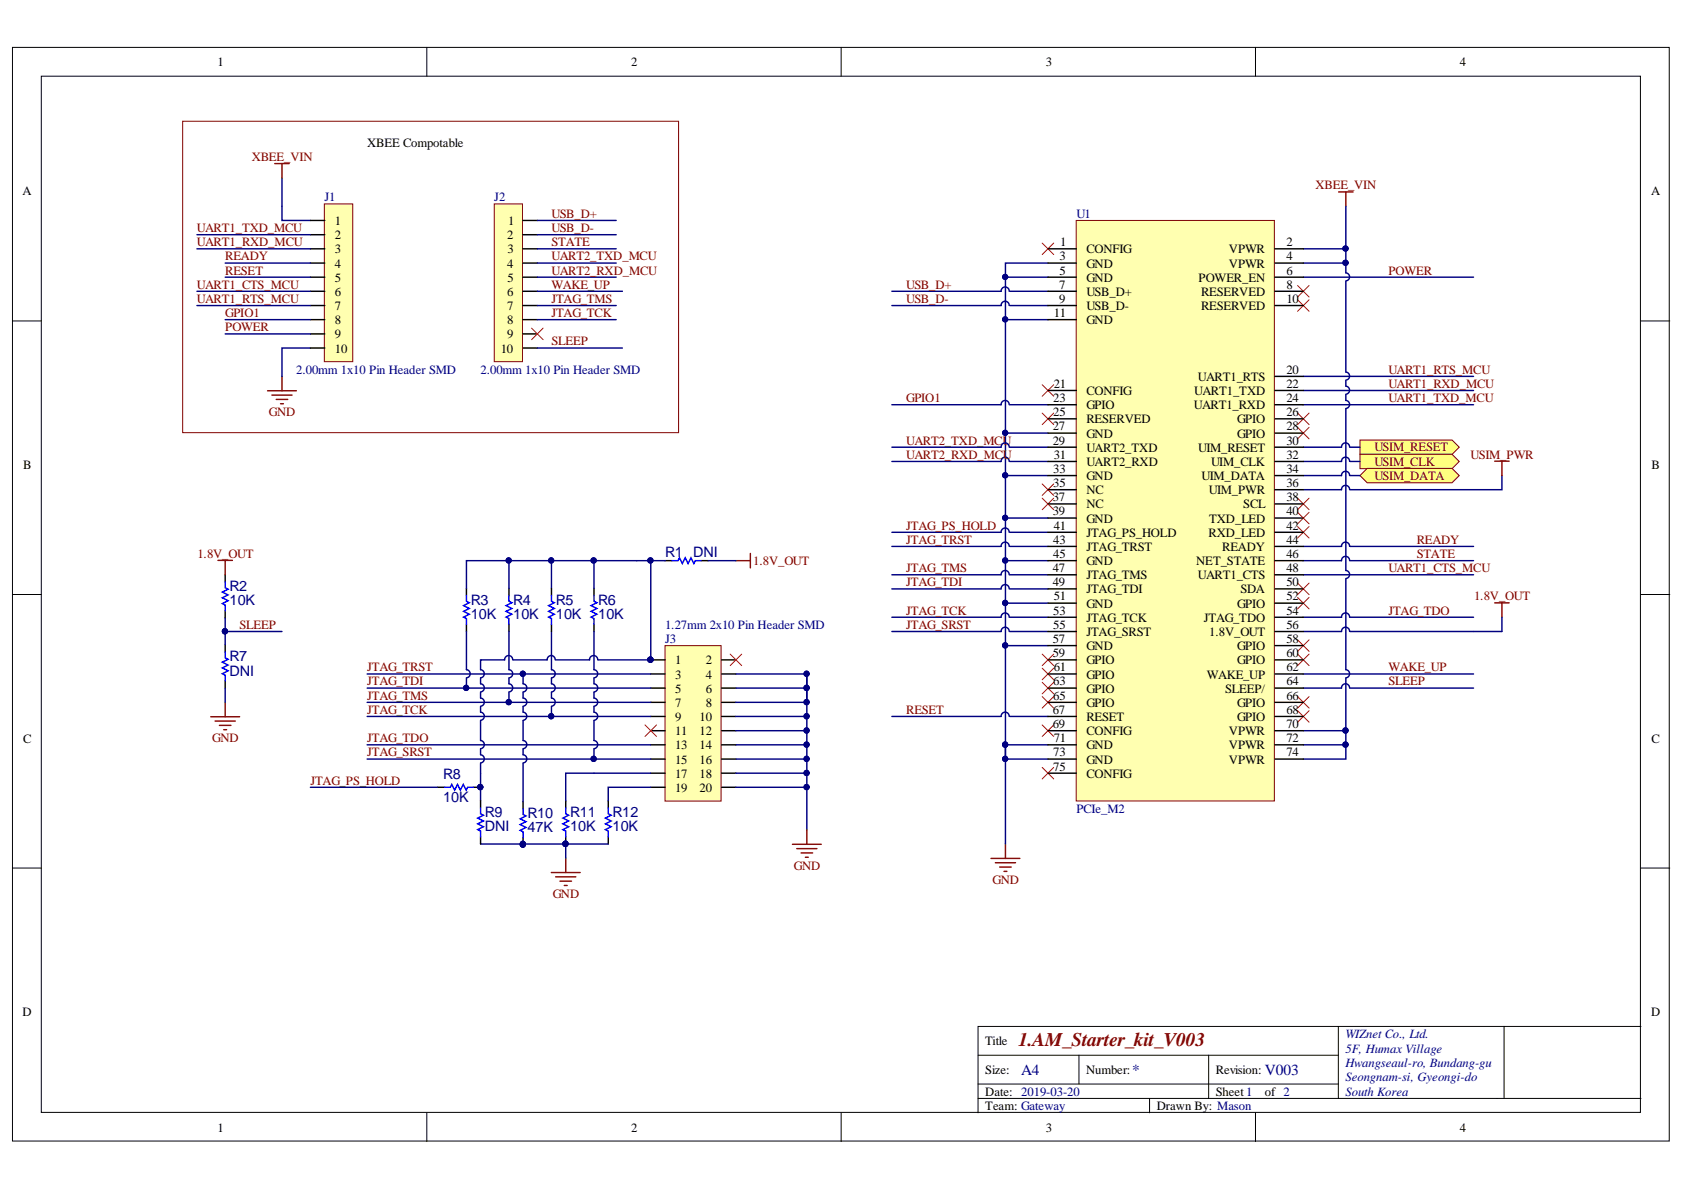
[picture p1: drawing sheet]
<svg xmlns="http://www.w3.org/2000/svg" width="297mm" height="210mm" viewBox="0 0 297 210" stroke-linecap="round" stroke-linejoin="round" font-family="sans-serif">
<defs><g id="words">
<text font-size="3.4" fill="#800000" x="179.6" y="184.4">1.AM_Starter_kit_V003</text>
<g font-size="2.7" fill="#000080">
<text x="180.1" y="189.6">A4</text>
<text x="199.7" y="189.6">*</text>
<text x="223.1" y="189.6">V003</text>
</g>
<g font-size="2.5" fill="#000080">
<text x="117.3" y="98.2">R1</text>
<text x="122.3" y="98.2">DNI</text>
<text x="40.5" y="104.2">R2</text>
<text x="40.5" y="106.8">10K</text>
<text x="83" y="106.6">R3</text>
<text x="90.5" y="106.6">R4</text>
<text x="98" y="106.6">R5</text>
<text x="105.5" y="106.6">R6</text>
<text x="83" y="109.2">10K</text>
<text x="90.5" y="109.2">10K</text>
<text x="98" y="109.2">10K</text>
<text x="105.5" y="109.2">10K</text>
<text x="40.5" y="116.6">R7</text>
<text x="40.5" y="119.2">DNI</text>
<text x="78.2" y="137.4">R8</text>
<text x="78.2" y="141.5">10K</text>
<text x="85.5" y="144.1">R9</text>
<text x="85.5" y="146.7">DNI</text>
<text x="93" y="144.2">R10</text>
<text x="93" y="146.8">47K</text>
<text x="100.6" y="144.1">R11</text>
<text x="100.6" y="146.7">10K</text>
<text x="108.1" y="144.1">R12</text>
<text x="108.1" y="146.7">10K</text>
</g>
<g font-size="2.2">
<text x="38.3" y="11.7">1</text>
<text x="111.3" y="11.7">2</text>
<text x="184.5" y="11.7">3</text>
<text x="257.5" y="11.7">4</text>
<text x="64.8" y="25.9">XBEE Compotable</text>
<text x="4" y="34.5">A</text>
<text x="291.2" y="34.5">A</text>
<text x="59.1" y="39.7">1</text>
<text x="89.6" y="39.7">1</text>
<text x="59.1" y="42.2">2</text>
<text x="59.1" y="44.7">3</text>
<text x="59.1" y="47.2">4</text>
<text x="89.4" y="42.2">2</text>
<text x="89.4" y="47.2">4</text>
<text x="89.5" y="44.7">3</text>
<text x="186.9" y="45.9">3</text>
<text x="187" y="43.4">1</text>
<text x="191.6" y="44.7">CONFIG</text>
<text x="191.6" y="47.2">GND</text>
<text x="216.8" y="44.7">VPWR</text>
<text x="216.8" y="47.2">VPWR</text>
<text x="226.9" y="43.4">2</text>
<text x="226.9" y="45.9">4</text>
<text x="59.1" y="49.7">5</text>
<text x="59.1" y="52.2">6</text>
<text x="89.4" y="52.2">6</text>
<text x="89.5" y="49.7">5</text>
<text x="186.8" y="50.9">7</text>
<text x="186.8" y="53.4">9</text>
<text x="186.9" y="48.4">5</text>
<text x="191.6" y="49.7">GND</text>
<text x="191.6" y="52.2">USB_D+</text>
<text x="211.4" y="49.7">POWER_EN</text>
<text x="211.8" y="52.2">RESERVED</text>
<text x="226.9" y="48.4">6</text>
<text x="226.9" y="50.9">8</text>
<text x="226.9" y="53.4">10</text>
<text x="59.1" y="54.7">7</text>
<text x="59.1" y="57.2">8</text>
<text x="59.1" y="59.7">9</text>
<text x="89.4" y="54.7">7</text>
<text x="89.4" y="57.2">8</text>
<text x="89.4" y="59.7">9</text>
<text x="185.9" y="55.9">11</text>
<text x="191.6" y="54.7">USB_D-</text>
<text x="191.6" y="57.2">GND</text>
<text x="211.8" y="54.7">RESERVED</text>
<text x="59.1" y="62.2">10</text>
<text x="88.3" y="62.2">10</text>
<text x="226.9" y="65.9">20</text>
<text x="185.8" y="70.9">23</text>
<text x="185.9" y="68.4">21</text>
<text x="191.6" y="69.7">CONFIG</text>
<text x="210.6" y="69.7">UART1_TXD</text>
<text x="211.3" y="67.2">UART1_RTS</text>
<text x="226.9" y="68.4">22</text>
<text x="226.9" y="70.9">24</text>
<text x="185.7" y="75.9">27</text>
<text x="185.8" y="73.4">25</text>
<text x="191.6" y="72.2">GPIO</text>
<text x="191.6" y="74.7">RESERVED</text>
<text x="191.6" y="77.2">GND</text>
<text x="210.6" y="72.2">UART1_RXD</text>
<text x="218.2" y="74.7">GPIO</text>
<text x="218.2" y="77.2">GPIO</text>
<text x="226.9" y="73.4">26</text>
<text x="226.9" y="75.9">28</text>
<text x="4.1" y="82.7">B</text>
<text x="185.7" y="78.4">29</text>
<text x="185.8" y="83.4">33</text>
<text x="185.9" y="80.9">31</text>
<text x="191.6" y="79.7">UART2_TXD</text>
<text x="191.6" y="82.2">UART2_RXD</text>
<text x="211.3" y="79.7">UIM_RESET</text>
<text x="213.6" y="82.2">UIM_CLK</text>
<text x="226.9" y="78.4">30</text>
<text x="226.9" y="80.9">32</text>
<text x="226.9" y="83.4">34</text>
<text x="291.3" y="82.7">B</text>
<text x="185.7" y="88.4">37</text>
<text x="185.8" y="85.9">35</text>
<text x="191.6" y="84.7">GND</text>
<text x="191.6" y="87.2">NC</text>
<text x="191.6" y="89.7">NC</text>
<text x="211.9" y="84.7">UIM_DATA</text>
<text x="213.2" y="87.2">UIM_PWR</text>
<text x="219.3" y="89.7">SCL</text>
<text x="226.9" y="85.9">36</text>
<text x="226.9" y="88.4">38</text>
<text x="185.7" y="90.9">39</text>
<text x="185.8" y="95.9">43</text>
<text x="185.9" y="93.4">41</text>
<text x="191.6" y="92.2">GND</text>
<text x="191.6" y="94.7">JTAG_PS_HOLD</text>
<text x="213.2" y="94.7">RXD_LED</text>
<text x="213.3" y="92.2">TXD_LED</text>
<text x="226.9" y="90.9">40</text>
<text x="226.9" y="93.4">42</text>
<text x="226.9" y="95.9">44</text>
<text x="185.7" y="100.9">47</text>
<text x="185.8" y="98.4">45</text>
<text x="191.6" y="97.2">JTAG_TRST</text>
<text x="191.6" y="99.7">GND</text>
<text x="211" y="99.7">NET_STATE</text>
<text x="215.6" y="97.2">READY</text>
<text x="226.9" y="98.4">46</text>
<text x="226.9" y="100.9">48</text>
<text x="185.7" y="103.4">49</text>
<text x="185.9" y="105.9">51</text>
<text x="191.6" y="102.2">JTAG_TMS</text>
<text x="191.6" y="104.7">JTAG_TDI</text>
<text x="191.6" y="107.2">GND</text>
<text x="211.3" y="102.2">UART1_CTS</text>
<text x="218.2" y="107.2">GPIO</text>
<text x="218.8" y="104.7">SDA</text>
<text x="226.9" y="103.4">50</text>
<text x="226.9" y="105.9">52</text>
<text x="185.7" y="113.4">57</text>
<text x="185.8" y="108.4">53</text>
<text x="185.8" y="110.9">55</text>
<text x="191.6" y="109.7">JTAG_TCK</text>
<text x="191.6" y="112.2">JTAG_SRST</text>
<text x="212.4" y="109.7">JTAG_TDO</text>
<text x="213.3" y="112.2">1.8V_OUT</text>
<text x="226.9" y="108.4">54</text>
<text x="226.9" y="110.9">56</text>
<text x="226.9" y="113.4">58</text>
<text x="119.1" y="117.2">1</text>
<text x="119.1" y="119.7">3</text>
<text x="124.5" y="117.2">2</text>
<text x="124.5" y="119.7">4</text>
<text x="185.7" y="115.9">59</text>
<text x="185.9" y="118.4">61</text>
<text x="191.6" y="114.7">GND</text>
<text x="191.6" y="117.2">GPIO</text>
<text x="191.6" y="119.7">GPIO</text>
<text x="212.9" y="119.7">WAKE_UP</text>
<text x="218.2" y="114.7">GPIO</text>
<text x="218.2" y="117.2">GPIO</text>
<text x="226.9" y="115.9">60</text>
<text x="226.9" y="118.4">62</text>
<text x="119.1" y="122.2">5</text>
<text x="119.1" y="124.7">7</text>
<text x="124.5" y="122.2">6</text>
<text x="124.5" y="124.7">8</text>
<text x="185.7" y="125.9">67</text>
<text x="185.8" y="120.9">63</text>
<text x="185.8" y="123.4">65</text>
<text x="191.6" y="122.2">GPIO</text>
<text x="191.6" y="124.7">GPIO</text>
<text x="216.1" y="122.2">SLEEP/</text>
<text x="218.2" y="124.7">GPIO</text>
<text x="226.9" y="120.9">64</text>
<text x="226.9" y="123.4">66</text>
<text x="226.9" y="125.9">68</text>
<text x="4.1" y="131">C</text>
<text x="119.1" y="127.2">9</text>
<text x="119.1" y="129.7">11</text>
<text x="123.4" y="127.2">10</text>
<text x="123.4" y="129.7">12</text>
<text x="185.7" y="128.4">69</text>
<text x="185.9" y="130.9">71</text>
<text x="191.6" y="127.2">RESET</text>
<text x="191.6" y="129.7">CONFIG</text>
<text x="216.8" y="129.7">VPWR</text>
<text x="218.2" y="127.2">GPIO</text>
<text x="226.9" y="128.4">70</text>
<text x="226.9" y="130.9">72</text>
<text x="291.3" y="131">C</text>
<text x="119.1" y="132.2">13</text>
<text x="119.1" y="134.7">15</text>
<text x="119.1" y="137.2">17</text>
<text x="123.4" y="132.2">14</text>
<text x="123.4" y="134.7">16</text>
<text x="123.4" y="137.2">18</text>
<text x="185.8" y="133.4">73</text>
<text x="185.8" y="135.9">75</text>
<text x="191.6" y="132.2">GND</text>
<text x="191.6" y="134.7">GND</text>
<text x="191.6" y="137.2">CONFIG</text>
<text x="216.8" y="132.2">VPWR</text>
<text x="216.8" y="134.7">VPWR</text>
<text x="226.9" y="133.4">74</text>
<text x="119.1" y="139.7">19</text>
<text x="123.4" y="139.7">20</text>
<text x="4" y="179.2">D</text>
<text x="291.2" y="179.2">D</text>
<text x="173.8" y="184.4">Title</text>
<text x="173.8" y="189.5">Size:</text>
<text x="191.6" y="189.5">Number:</text>
<text x="214.5" y="189.5">Revision:</text>
<text x="173.8" y="193.3">Date: 2019-03-20</text>
<text x="173.8" y="195.8">Team: Gateway</text>
<text x="204" y="195.8">Drawn By: Mason</text>
<text x="214.5" y="193.3">Sheet 1</text>
<text x="223.1" y="193.3">of 2</text>
<text x="38.3" y="199.6">1</text>
<text x="111.3" y="199.6">2</text>
<text x="184.5" y="199.6">3</text>
<text x="257.5" y="199.6">4</text>
</g>
<g font-size="2.2" fill="#800000">
<text x="44.4" y="28.4">XBEE_VIN</text>
<text x="232.1" y="33.4">XBEE_VIN</text>
<text x="34.7" y="40.9">UART1_TXD_MCU</text>
<text x="97.3" y="38.4">USB_D+</text>
<text x="97.3" y="40.9">USB_D-</text>
<text x="34.7" y="43.4">UART1_RXD_MCU</text>
<text x="39.7" y="45.9">READY</text>
<text x="97.3" y="43.4">STATE</text>
<text x="97.3" y="45.9">UART2_TXD_MCU</text>
<text x="34.7" y="50.9">UART1_CTS_MCU</text>
<text x="34.7" y="53.4">UART1_RTS_MCU</text>
<text x="39.7" y="48.4">RESET</text>
<text x="97.3" y="53.4">JTAG_TMS</text>
<text x="97.3" y="50.9">WAKE_UP</text>
<text x="97.3" y="48.4">UART2_RXD_MCU</text>
<text x="159.8" y="50.9">USB_D+</text>
<text x="159.8" y="53.4">USB_D-</text>
<text x="244.9" y="48.4">POWER</text>
<text x="39.7" y="58.4">POWER</text>
<text x="39.7" y="55.9">GPIO1</text>
<text x="97.3" y="55.9">JTAG_TCK</text>
<text x="97.3" y="60.9">SLEEP</text>
<text x="244.9" y="65.9">UART1_RTS_MCU</text>
<text x="159.8" y="70.9">GPIO1</text>
<text x="244.9" y="70.9">UART1_TXD_MCU</text>
<text x="244.9" y="68.4">UART1_RXD_MCU</text>
<text x="47.4" y="73.5">GND</text>
<text x="159.8" y="80.9">UART2_RXD_MCU</text>
<text x="159.8" y="78.4">UART2_TXD_MCU</text>
<text x="242.4" y="79.6">USIM_RESET</text>
<text x="242.4" y="82.1">USIM_CLK</text>
<text x="259.4" y="80.9">USIM_PWR</text>
<text x="242.4" y="84.6">USIM_DATA</text>
<text x="159.8" y="93.4">JTAG_PS_HOLD</text>
<text x="159.8" y="95.9">JTAG_TRST</text>
<text x="249.9" y="95.9">READY</text>
<text x="34.8" y="98.4">1.8V_OUT</text>
<text x="132.9" y="99.7">1.8V_OUT</text>
<text x="159.8" y="100.9">JTAG_TMS</text>
<text x="244.9" y="100.9">UART1_CTS_MCU</text>
<text x="249.9" y="98.4">STATE</text>
<text x="159.8" y="103.4">JTAG_TDI</text>
<text x="260" y="105.9">1.8V_OUT</text>
<text x="42.2" y="110.9">SLEEP</text>
<text x="159.8" y="108.4">JTAG_TCK</text>
<text x="159.8" y="110.9">JTAG_SRST</text>
<text x="244.9" y="108.4">JTAG_TDO</text>
<text x="64.8" y="118.4">JTAG_TRST</text>
<text x="244.9" y="118.4">WAKE_UP</text>
<text x="64.8" y="125.9">JTAG_TCK</text>
<text x="64.8" y="123.4">JTAG_TMS</text>
<text x="64.8" y="120.9">JTAG_TDI</text>
<text x="159.8" y="125.9">RESET</text>
<text x="244.9" y="120.9">SLEEP</text>
<text x="37.4" y="131">GND</text>
<text x="64.8" y="130.9">JTAG_TDO</text>
<text x="64.8" y="133.4">JTAG_SRST</text>
<text x="54.7" y="138.4">JTAG_PS_HOLD</text>
<text x="140" y="153.5">GND</text>
<text x="175.1" y="155.9">GND</text>
<text x="97.5" y="158.4">GND</text>
</g>
<g font-size="2.2" fill="#000080">
<text x="57.2" y="35.5">J1</text>
<text x="87.2" y="35.5">J2</text>
<text x="189.9" y="38.4">U1</text>
<text x="52.3" y="65.9">2.00mm 1x10 Pin Header SMD</text>
<text x="84.8" y="65.9">2.00mm 1x10 Pin Header SMD</text>
<text x="117.3" y="110.9">1.27mm 2x10 Pin Header SMD</text>
<text x="117.3" y="113.4">J3</text>
<text x="189.9" y="143.5">PCIe_M2</text>
<text x="237.3" y="183.1">WIZnet Co., Ltd.</text>
<text x="237.3" y="185.7">5F, Humax Village</text>
<text x="237.3" y="188.2">Hwangseaul-ro, Bundang-gu</text>
<text x="237.3" y="190.7">Seongnam-si, Gyeongi-do</text>
<text x="237.3" y="193.3">South Korea</text>
</g>
</g></defs>
<g fill="#fff" stroke="#000" stroke-width=".18">
<path d="M2.2 8.4h292.2v192.9h-292.2z"/>
<path d="M7.3 13.4h282.1v182.8h-282.1z"/>
</g>
<g fill="none" stroke="#000" stroke-width=".18">
<path d="M75.3 8.4v5M148.4 8.4v5M221.5 8.4v5M2.2 56.6h5.1M289.5 56.6h5M2.2 104.9h5.1M289.5 104.9h5M2.2 153.1h5.1M289.5 153.1h5M75.3 196.3v5.1M148.4 196.3v5.1M172.5 186.1h63.6"/>
<path d="M172.5 193.7h117M172.5 191.2h63.6M190.3 186.1v5.1M202.8 193.7v2.6M213.2 186.1v7.6M221.5 196.3v5.1M236.1 181.1v12.6M265.3 181.1h-92.8v15.2M289.5 181.1h-24.2v12.6"/>
</g>
<path d="M49.7 31.4v7.5h5M54.7 61.4h-5v5" fill="none" stroke="#000080" stroke-width=".25"/>
<path d="M47.2 68.9h5.1M48 69.7h3.5M48.7 70.5h2.1M49.5 71.2h.5M49.7 66.4v2.5" fill="none" stroke="#800000" stroke-width=".25"/>
<path d="M32.2 21.4h87.5v54.9h-87.5z" fill="none" stroke="#800000" stroke-width=".18"/>
<path d="M64.7 23.9h20v4.9h-20z" fill="#fff" stroke="#fff" stroke-width=".18"/>
<path d="M57.2 36h5v27.8h-5z" fill="#ffffb0" stroke="#800000" stroke-width=".18"/>
<path d="M54.7 38.9h2.6M54.7 41.4h2.6M54.7 43.9h2.6M54.7 46.4h2.6M54.7 48.9h2.6M54.7 51.4h2.6M54.7 53.9h2.6M54.7 56.4h2.6M54.7 58.9h2.6M54.7 61.4h2.6" fill="none" stroke="#000" stroke-width=".25"/>
<path d="M87.2 36h5v27.8h-5z" fill="#ffffb0" stroke="#800000" stroke-width=".18"/>
<g fill="none" stroke="#000" stroke-width=".25">
<path d="M92.2 38.9h2.6M92.2 41.4h2.6M92.2 43.9h2.6M92.2 46.4h2.6M92.2 48.9h2.6M92.2 51.4h2.6M92.2 53.9h2.6M92.2 56.4h2.6M92.2 58.9h2.6M92.2 61.4h2.6M39.7 101.4v1.3M39.7 107.7v1.3"/>
<path d="M39.7 113.8v1.2M39.7 120.1v1.3"/>
</g>
<g fill="none" stroke="#800000" stroke-width=".25">
<path d="M48.5 28.9h2.5M49.7 28.9v2.5M236.1 33.9h2.6M237.4 33.9v2.5M38.4 98.8h2.6M39.7 98.8v2.6M263.7 106.3h2.5M264.9 106.3v2.6M37.2 126.4h5.1M37.9 127.2h3.6M38.7 127.9h2M39.5 128.7h.5"/>
<path d="M39.7 123.9v2.5M174.8 151.4h5.1M175.6 152.2h3.5M176.3 152.9h2.1M177.1 153.7h.5M177.3 148.9v2.5"/>
</g>
<g fill="none" stroke="#000080" stroke-width=".25">
<path d="M94.8 38.9h13.9M237.4 36.4v7.5h-7.5M34.7 43.9h20M34.7 41.4h20M34.7 53.9h20M34.7 51.4h20M39.7 48.9h15M39.7 56.4h15M39.7 58.9h15M94.8 48.9h13.9M94.8 56.4h13.9M94.8 43.9h13.9"/>
<path d="M94.8 41.4h13.9M94.8 53.9h13.9M94.8 46.4h13.9M94.8 51.4h15M157.3 53.9h19.3M157.3 51.4h19.3M177.3 48.9h7.5M177.3 56.4h7.5M178 51.4a.71 .71 0 0 0-.7-.8 .71 .71 0 0 0-.7 .8M178 53.9a.71 .71 0 0 0-.7-.8 .71 .71 0 0 0-.7 .8M178.1 53.9h6.7M178.1 51.4h6.7"/>
<path d="M184.8 46.4h-7.5v102.5M229.9 48.9h30M237.4 43.9v2.5h-7.5M237.4 46.4v1.7a.71 .71 0 0 1 .7 .7 .71 .71 0 0 1-.7 .8M237.4 49.7v15.9a.71 .71 0 0 1 .7 .7 .71 .71 0 0 1-.7 .7M157.3 78.9h19.3M177.3 76.4h7.5M178 78.9a.71 .71 0 0 0-.7-.8 .71 .71 0 0 0-.7 .8M178.1 78.9h6.7M229.9 68.9h30M229.9 71.4h30M229.9 66.4h30"/>
<path d="M237.4 67.2v.9a.71 .71 0 0 1 .7 .7 .71 .71 0 0 1-.7 .7M237.4 69.6v1a.71 .71 0 0 1 .7 .7 .71 .71 0 0 1-.7 .8M237.4 72.2v28.4a.71 .71 0 0 1 .7 .7 .71 .71 0 0 1-.7 .7M157.3 81.4h19.3M177.3 83.9h7.5M177.3 91.4h7.5M177.3 98.9h7.5M178 81.4a.71 .71 0 0 0-.7-.8 .71 .71 0 0 0-.7 .8M178.1 81.4h6.7M238.1 96.4a.71 .71 0 0 0-.8-.8 .71 .71 0 0 0-.7 .8h-6.7M238.1 98.9a.71 .71 0 0 0-.8-.8 .71 .71 0 0 0-.7 .8h-6.7M238.2 98.9h21.7"/>
<path d="M238.2 96.4h21.7M39.7 111.4h10M39.7 109v4.8M157.3 101.4h19.3M157.3 108.9h19.3M177.3 106.4h7.5M177.3 113.9h7.5M178 101.4a.71 .71 0 0 0-.7-.8 .71 .71 0 0 0-.7 .8M178 108.9a.71 .71 0 0 0-.7-.8 .71 .71 0 0 0-.7 .8M178.1 101.4h6.7M178.1 108.9h6.7M229.9 101.4h30"/>
<path d="M229.9 118.9h30M237.4 102.1v16a.72 .72 0 0 1 .7 .7 .72 .72 0 0 1-.7 .8M237.4 119.6v14.3h-7.5M238.1 111.4a.71 .71 0 0 0-.8-.8 .71 .71 0 0 0-.7 .8h-6.7M238.2 111.4h21.7M264.9 108.9v2.5M39.7 121.4v2.5M178 126.4a.71 .71 0 0 0-.7-.8 .71 .71 0 0 0-.7 .8h-19.3M178.1 126.4h6.7M184.8 131.4h-7.5v2.5h7.5M229.9 131.4h7.5M229.9 128.9h7.5"/>
<path d="M238.1 121.4a.71 .71 0 0 0-.8-.8 .71 .71 0 0 0-.7 .8h-6.7M238.2 121.4h21.7"/>
</g>
<g fill="#000080" stroke="#000080" stroke-width=".18">
<circle cx="177.3" cy="48.8" r=".46"/>
<circle cx="177.3" cy="56.3" r=".46"/>
<circle cx="177.3" cy="76.3" r=".46"/>
<circle cx="177.3" cy="83.8" r=".46"/>
<circle cx="177.3" cy="91.3" r=".46"/>
<circle cx="177.3" cy="98.9" r=".46"/>
<circle cx="177.3" cy="106.3" r=".46"/>
<circle cx="177.3" cy="113.8" r=".46"/>
<circle cx="177.3" cy="131.3" r=".46"/>
<circle cx="177.3" cy="133.9" r=".46"/>
<circle cx="237.3" cy="43.8" r=".46"/>
<circle cx="237.3" cy="46.4" r=".46"/>
<circle cx="237.3" cy="128.9" r=".47"/>
<circle cx="237.3" cy="131.3" r=".47"/>
<circle cx="39.7" cy="111.4" r=".46"/>
</g>
<path d="M39.7 102.7v1l.5 .2-1 .5 1 .5-1 .5 1 .6-1 .5 .5 .2v1M39.7 115v1l.5 .3-1 .5 1 .5-1 .5 1 .5-1 .5 .5 .3v1" fill="none" stroke="#00f" stroke-width=".25"/>
<path d="M117.3 113.9h9.9v27.4h-9.9z" fill="#ffffb0" stroke="#800000" stroke-width=".18"/>
<g fill="none" stroke="#000" stroke-width=".25">
<path d="M117.3 98.9h1.3M123.7 98.9h1.2M82.3 103.8v1.2M82.3 110.1v1.3M89.8 103.8v1.2M89.8 110.1v1.3M104.8 103.8v1.2M104.8 110.1v1.3M114.8 116.4h2.5M114.8 118.9h2.5M127.3 116.4h2.5M127.3 118.9h2.5"/>
<path d="M77.1 138.9h1.3M83.5 138.9h1.3M114.8 121.4h2.5M114.8 123.9h2.5M114.8 126.4h2.5M114.8 128.9h2.5M114.8 131.4h2.5M114.8 133.9h2.5M114.8 136.4h2.5M114.8 138.9h2.5M127.3 121.4h2.5M127.3 123.9h2.5"/>
<path d="M127.3 126.4h2.5M127.3 128.9h2.5M127.3 131.4h2.5M127.3 133.9h2.5M127.3 136.4h2.5M127.3 138.9h2.5M92.3 141.4v1.3M92.3 147.7v1.3M99.8 141.3v1.2M99.8 147.6v1.3M107.3 141.3v1.2M107.3 147.6v1.3"/>
</g>
<g fill="#000080" stroke="#000080" stroke-width=".18">
<circle cx="114.7" cy="116.4" r=".47"/>
<circle cx="92.2" cy="118.8" r=".46"/>
<circle cx="82.2" cy="121.3" r=".46"/>
<circle cx="89.7" cy="123.8" r=".46"/>
<circle cx="97.2" cy="126.3" r=".46"/>
<circle cx="104.7" cy="133.9" r=".47"/>
<circle cx="142.3" cy="118.8" r=".46"/>
<circle cx="142.3" cy="121.3" r=".46"/>
<circle cx="142.3" cy="123.8" r=".46"/>
<circle cx="142.3" cy="126.3" r=".46"/>
<circle cx="142.3" cy="128.9" r=".46"/>
<circle cx="142.3" cy="131.3" r=".46"/>
<circle cx="142.3" cy="133.9" r=".46"/>
<circle cx="142.3" cy="136.3" r=".46"/>
<circle cx="142.3" cy="138.8" r=".46"/>
<circle cx="104.7" cy="98.9" r=".47"/>
<circle cx="97.2" cy="98.9" r=".46"/>
<circle cx="89.7" cy="98.9" r=".46"/>
<circle cx="114.7" cy="98.9" r=".47"/>
<circle cx="99.7" cy="148.8" r=".46"/>
<circle cx="92.2" cy="149" r=".46"/>
<circle cx="92.2" cy="148.8" r=".46"/>
<circle cx="84.7" cy="138.8" r=".46"/>
</g>
<path d="M118.6 98.9h1l.2-.5 .6 1 .5-1 .5 1 .5-1 .5 1 .2-.5h1.1M82.3 105v1.1l.5 .2-1 .5 1 .5-1 .5 1 .5-1 .6 .5 .2v1M89.8 105v1.1l.5 .2-1 .5 1 .5-1 .5 1 .5-1 .6 .5 .2v1M104.8 105v1.1l.5 .2-1 .5 1 .5-1 .5 1 .5-1 .6 .5 .2v1M78.4 138.9h1l.3-.5 .5 1 .5-1 .5 1 .5-1 .5 1 .3-.5h1M92.3 142.7v1l.5 .2-1 .5 1 .5-1 .5 1 .6-1 .5 .5 .2v1M99.8 142.5v1l.5 .3-1 .5 1 .5-1 .5 1 .5-1 .5 .5 .3v1M107.3 142.5v1l.5 .3-1 .5 1 .5-1 .5 1 .5-1 .5 .5 .3v1" fill="none" stroke="#00f" stroke-width=".25"/>
<g fill="none" stroke="#800000" stroke-width=".25">
<path d="M129.8 98.9h2.6M132.4 97.6v2.6M263.7 81.3h2.5M264.9 81.3v2.6M97.2 153.9h5.1M98 154.7h3.6M98.8 155.4h2M99.5 156.2h.5M99.8 151.4v2.5M139.8 148.9h5.1M140.5 149.7h3.6M141.3 150.4h2"/>
<path d="M142.1 151.2h.5M142.3 146.4v2.5"/>
</g>
<g fill="none" stroke="#000080" stroke-width=".25">
<path d="M89.8 98.9v4.9M97.3 98.9v4.9M104.8 98.9v4.9M114.8 98.9h-32.5v4.9M117.3 98.9h-2.5v17.5h-9.3M124.9 98.9h4.9M157.3 93.9h19.3M157.3 96.4h19.3M178 93.9a.71 .71 0 0 0-.7-.8 .71 .71 0 0 0-.7 .8M178 96.4a.71 .71 0 0 0-.7-.8 .71 .71 0 0 0-.7 .8M178.1 93.9h6.7M178.1 96.4h6.7"/>
<path d="M238.1 86.4a.71 .71 0 0 0-.8-.8 .71 .71 0 0 0-.7 .8h-6.7M264.9 83.9v2.5h-26.7M64.8 118.9h50M82.3 111.4v6.7a.72 .72 0 0 1 .6 .7 .72 .72 0 0 1-.6 .8M82.3 119.6v1.8M84.8 119.6v1a.72 .72 0 0 1 .6 .7 .72 .72 0 0 1-.6 .8M89.8 111.4v6.7a.72 .72 0 0 1 .6 .7 .72 .72 0 0 1-.6 .8M89.8 119.6v1a.72 .72 0 0 1 .6 .7 .72 .72 0 0 1-.6 .8M90.4 116.4a.71 .71 0 0 0-.7-.8 .71 .71 0 0 0-.7 .8h-4.2v1.7a.73 .73 0 0 1 .6 .7 .73 .73 0 0 1-.6 .8M92.3 118.9v1.7a.72 .72 0 0 1 .6 .7 .72 .72 0 0 1-.6 .8M97.3 111.4v6.7a.72 .72 0 0 1 .6 .7 .72 .72 0 0 1-.6 .8M97.3 119.6v1a.72 .72 0 0 1 .6 .7 .72 .72 0 0 1-.6 .8"/>
<path d="M97.9 116.4a.71 .71 0 0 0-.7-.8 .71 .71 0 0 0-.7 .8h-6M98 116.4h6M104.8 111.4v6.7a.72 .72 0 0 1 .6 .7 .72 .72 0 0 1-.6 .8M104.8 119.6v1a.72 .72 0 0 1 .6 .7 .72 .72 0 0 1-.6 .8M105.4 116.4a.72 .72 0 0 0-.7-.8 .72 .72 0 0 0-.7 .8M129.8 118.9h12.5v27.5M142.3 118.9v2.5h-12.5M157.3 103.9h19.3M178 103.9a.71 .71 0 0 0-.7-.8 .71 .71 0 0 0-.7 .8M178 111.4a.71 .71 0 0 0-.7-.8 .71 .71 0 0 0-.7 .8h-19.3M178.1 111.4h6.7M178.1 103.9h6.7"/>
<path d="M238.1 108.9a.71 .71 0 0 0-.8-.8 .71 .71 0 0 0-.7 .8h-6.7M238.2 108.9h21.7M259.9 111.4h5M54.7 138.9h22.4M64.8 121.4h50M64.8 123.9h50M64.8 126.4h50M64.8 133.9h50M64.8 131.4h50M84.8 122.1v1a.72 .72 0 0 1 .6 .7 .72 .72 0 0 1-.6 .8M84.8 124.6v1a.72 .72 0 0 1 .6 .7 .72 .72 0 0 1-.6 .8M84.8 127.1v3.5a.72 .72 0 0 1 .6 .7 .72 .72 0 0 1-.6 .8"/>
<path d="M84.8 132.1v1a.72 .72 0 0 1 .6 .8 .72 .72 0 0 1-.6 .7M84.8 134.7v6.6M89.8 122.1v1.8M92.3 122.1v1a.72 .72 0 0 1 .6 .7 .72 .72 0 0 1-.6 .8M92.3 124.6v1a.72 .72 0 0 1 .6 .7 .72 .72 0 0 1-.6 .8M92.3 127.1v3.5a.72 .72 0 0 1 .6 .7 .72 .72 0 0 1-.6 .8M92.3 132.1v1a.72 .72 0 0 1 .6 .8 .72 .72 0 0 1-.6 .7M92.3 134.7v6.7M97.3 122.1v1a.72 .72 0 0 1 .6 .7 .72 .72 0 0 1-.6 .8M97.3 124.6v1.8M104.8 122.1v1a.72 .72 0 0 1 .6 .8 .72 .72 0 0 1-.6 .7M104.8 124.6v1a.72 .72 0 0 1 .6 .7 .72 .72 0 0 1-.6 .8"/>
<path d="M104.8 127.1v3.5a.72 .72 0 0 1 .6 .7 .72 .72 0 0 1-.6 .8M104.8 132.1v1.8M114.8 136.4h-15v4.9M114.8 138.9h-7.5v2.4M129.8 131.4h12.5M129.8 126.4h12.5M129.8 128.9h12.5M129.8 133.9h12.5M129.8 136.4h12.5M129.8 138.9h12.5M142.3 121.4v2.5h-12.5M84.8 148.9h7.5v.1v-.1h7.5"/>
<path d="M99.8 148.9v2.5M99.8 148.9h7.5"/>
</g>
<g fill="#ffff80" stroke="#800000" stroke-width=".18">
<path d="M239.9 77.6h16.2l1.3 1.3-1.3 1.3h-16.2z" fill-rule="evenodd"/>
<path d="M239.9 80.1h16.2l1.3 1.3-1.3 1.3h-16.2z" fill-rule="evenodd"/>
<path d="M239.9 83.9l1.3-1.3h14.9l1.3 1.3-1.3 1.3h-14.9z" fill-rule="evenodd"/>
</g>
<path d="M94.8 61.4h15M157.3 71.4h19.3M178 71.4a.71 .71 0 0 0-.7-.8 .71 .71 0 0 0-.7 .8M178.1 71.4h6.7M238.1 78.9a.71 .71 0 0 0-.8-.8 .71 .71 0 0 0-.7 .8h-6.7M238.2 78.9h1.7M238.1 81.4a.71 .71 0 0 0-.8-.8 .71 .71 0 0 0-.7 .8h-6.7M238.1 83.9a.71 .71 0 0 0-.8-.8 .71 .71 0 0 0-.7 .8h-6.7M238.2 81.4h1.7M238.2 83.9h1.7" fill="none" stroke="#000080" stroke-width=".25"/>
<path d="M97.3 103.8v1.2M97.3 110.1v1.3M84.8 141.3v1.2M84.8 147.6v1.3" fill="none" stroke="#000" stroke-width=".25"/>
<path d="M97.3 105v1.1l.5 .2-1 .5 1 .5-1 .5 1 .5-1 .6 .5 .2v1M84.8 142.5v1l.5 .3-1 .5 1 .5-1 .5 1 .5-1 .5 .5 .3v1" fill="none" stroke="#00f" stroke-width=".25"/>
<g fill="none" stroke="#f00" stroke-width=".18">
<path d="M93.8 57.9l2 2M95.8 57.9l-2 2M183.8 42.9l2.1 2M185.9 42.9l-2.1 2M228.9 52.9l2 2M228.9 50.4l2 2M230.9 52.9l-2 2M230.9 50.4l-2 2M183.8 67.9l2.1 2M183.8 72.9l2.1 2M185.9 67.9l-2.1 2M185.9 72.9l-2.1 2"/>
<path d="M228.9 75.4l2 2M228.9 72.9l2 2M230.9 75.4l-2 2M230.9 72.9l-2 2M183.8 85.4l2.1 2M183.8 87.9l2.1 2M185.9 85.4l-2.1 2M185.9 87.9l-2.1 2M228.9 92.9l2 2M228.9 90.4l2 2M228.9 87.9l2 2M230.9 92.9l-2 2"/>
<path d="M230.9 90.4l-2 2M230.9 87.9l-2 2M128.8 115.4l2 2M130.8 115.4l-2 2M183.8 115.4l2.1 2M183.8 117.9l2.1 2M185.9 115.4l-2.1 2M185.9 117.9l-2.1 2M228.9 115.4l2 2M228.9 112.9l2 2M228.9 105.4l2 2M228.9 102.9l2 2"/>
<path d="M230.9 115.4l-2 2M230.9 112.9l-2 2M230.9 105.4l-2 2M230.9 102.9l-2 2M113.8 127.9l2 2M115.8 127.9l-2 2M183.8 120.4l2.1 2M183.8 122.9l2.1 2M183.8 127.9l2.1 2M183.8 135.4l2.1 2M185.9 120.4l-2.1 2M185.9 122.9l-2.1 2"/>
<path d="M185.9 127.9l-2.1 2M185.9 135.4l-2.1 2M228.9 125.4l2 2M228.9 122.9l2 2M230.9 125.4l-2 2M230.9 122.9l-2 2"/>
</g>
<path d="M189.8 38.9h35v102.4h-35z" fill="#ffffb0" stroke="#800000" stroke-width=".18"/>
<g fill="none" stroke="#000" stroke-width=".25">
<path d="M184.8 43.9h5.1M184.8 46.4h5.1M184.8 48.9h5.1M184.8 51.4h5.1M184.8 53.9h5.1M184.8 56.4h5.1M224.9 43.9h5M224.9 46.4h5M224.9 48.9h5M224.9 51.4h5M224.9 53.9h5M184.8 68.9h5.1"/>
<path d="M184.8 71.4h5.1M184.8 73.9h5.1M184.8 76.4h5.1M184.8 78.9h5.1M224.9 68.9h5M224.9 71.4h5M224.9 73.9h5M224.9 76.4h5M224.9 78.9h5M224.9 66.4h5M184.8 81.4h5.1M184.8 83.9h5.1"/>
<path d="M184.8 86.4h5.1M184.8 88.9h5.1M184.8 91.4h5.1M184.8 93.9h5.1M184.8 96.4h5.1M184.8 98.9h5.1M224.9 81.4h5M224.9 83.9h5M224.9 86.4h5M224.9 88.9h5M224.9 91.4h5M224.9 93.9h5"/>
<path d="M224.9 96.4h5M224.9 98.9h5M184.8 101.4h5.1M184.8 103.9h5.1M184.8 106.4h5.1M184.8 108.9h5.1M184.8 111.4h5.1M184.8 113.9h5.1M184.8 116.4h5.1M184.8 118.9h5.1M224.9 101.4h5M224.9 103.9h5"/>
<path d="M224.9 106.4h5M224.9 108.9h5M224.9 111.4h5M224.9 113.9h5M224.9 116.4h5M224.9 118.9h5M184.8 121.4h5.1M184.8 123.9h5.1M184.8 126.4h5.1M184.8 128.9h5.1M184.8 131.4h5.1M184.8 133.9h5.1"/>
<path d="M184.8 136.4h5.1M224.9 121.4h5M224.9 123.9h5M224.9 126.4h5M224.9 128.9h5M224.9 131.4h5M224.9 133.9h5"/>
</g>
<path d="M39.7 46.4h15" fill="none" stroke="#000080" stroke-width=".25"/>
<use href="#words"/>
</svg>
